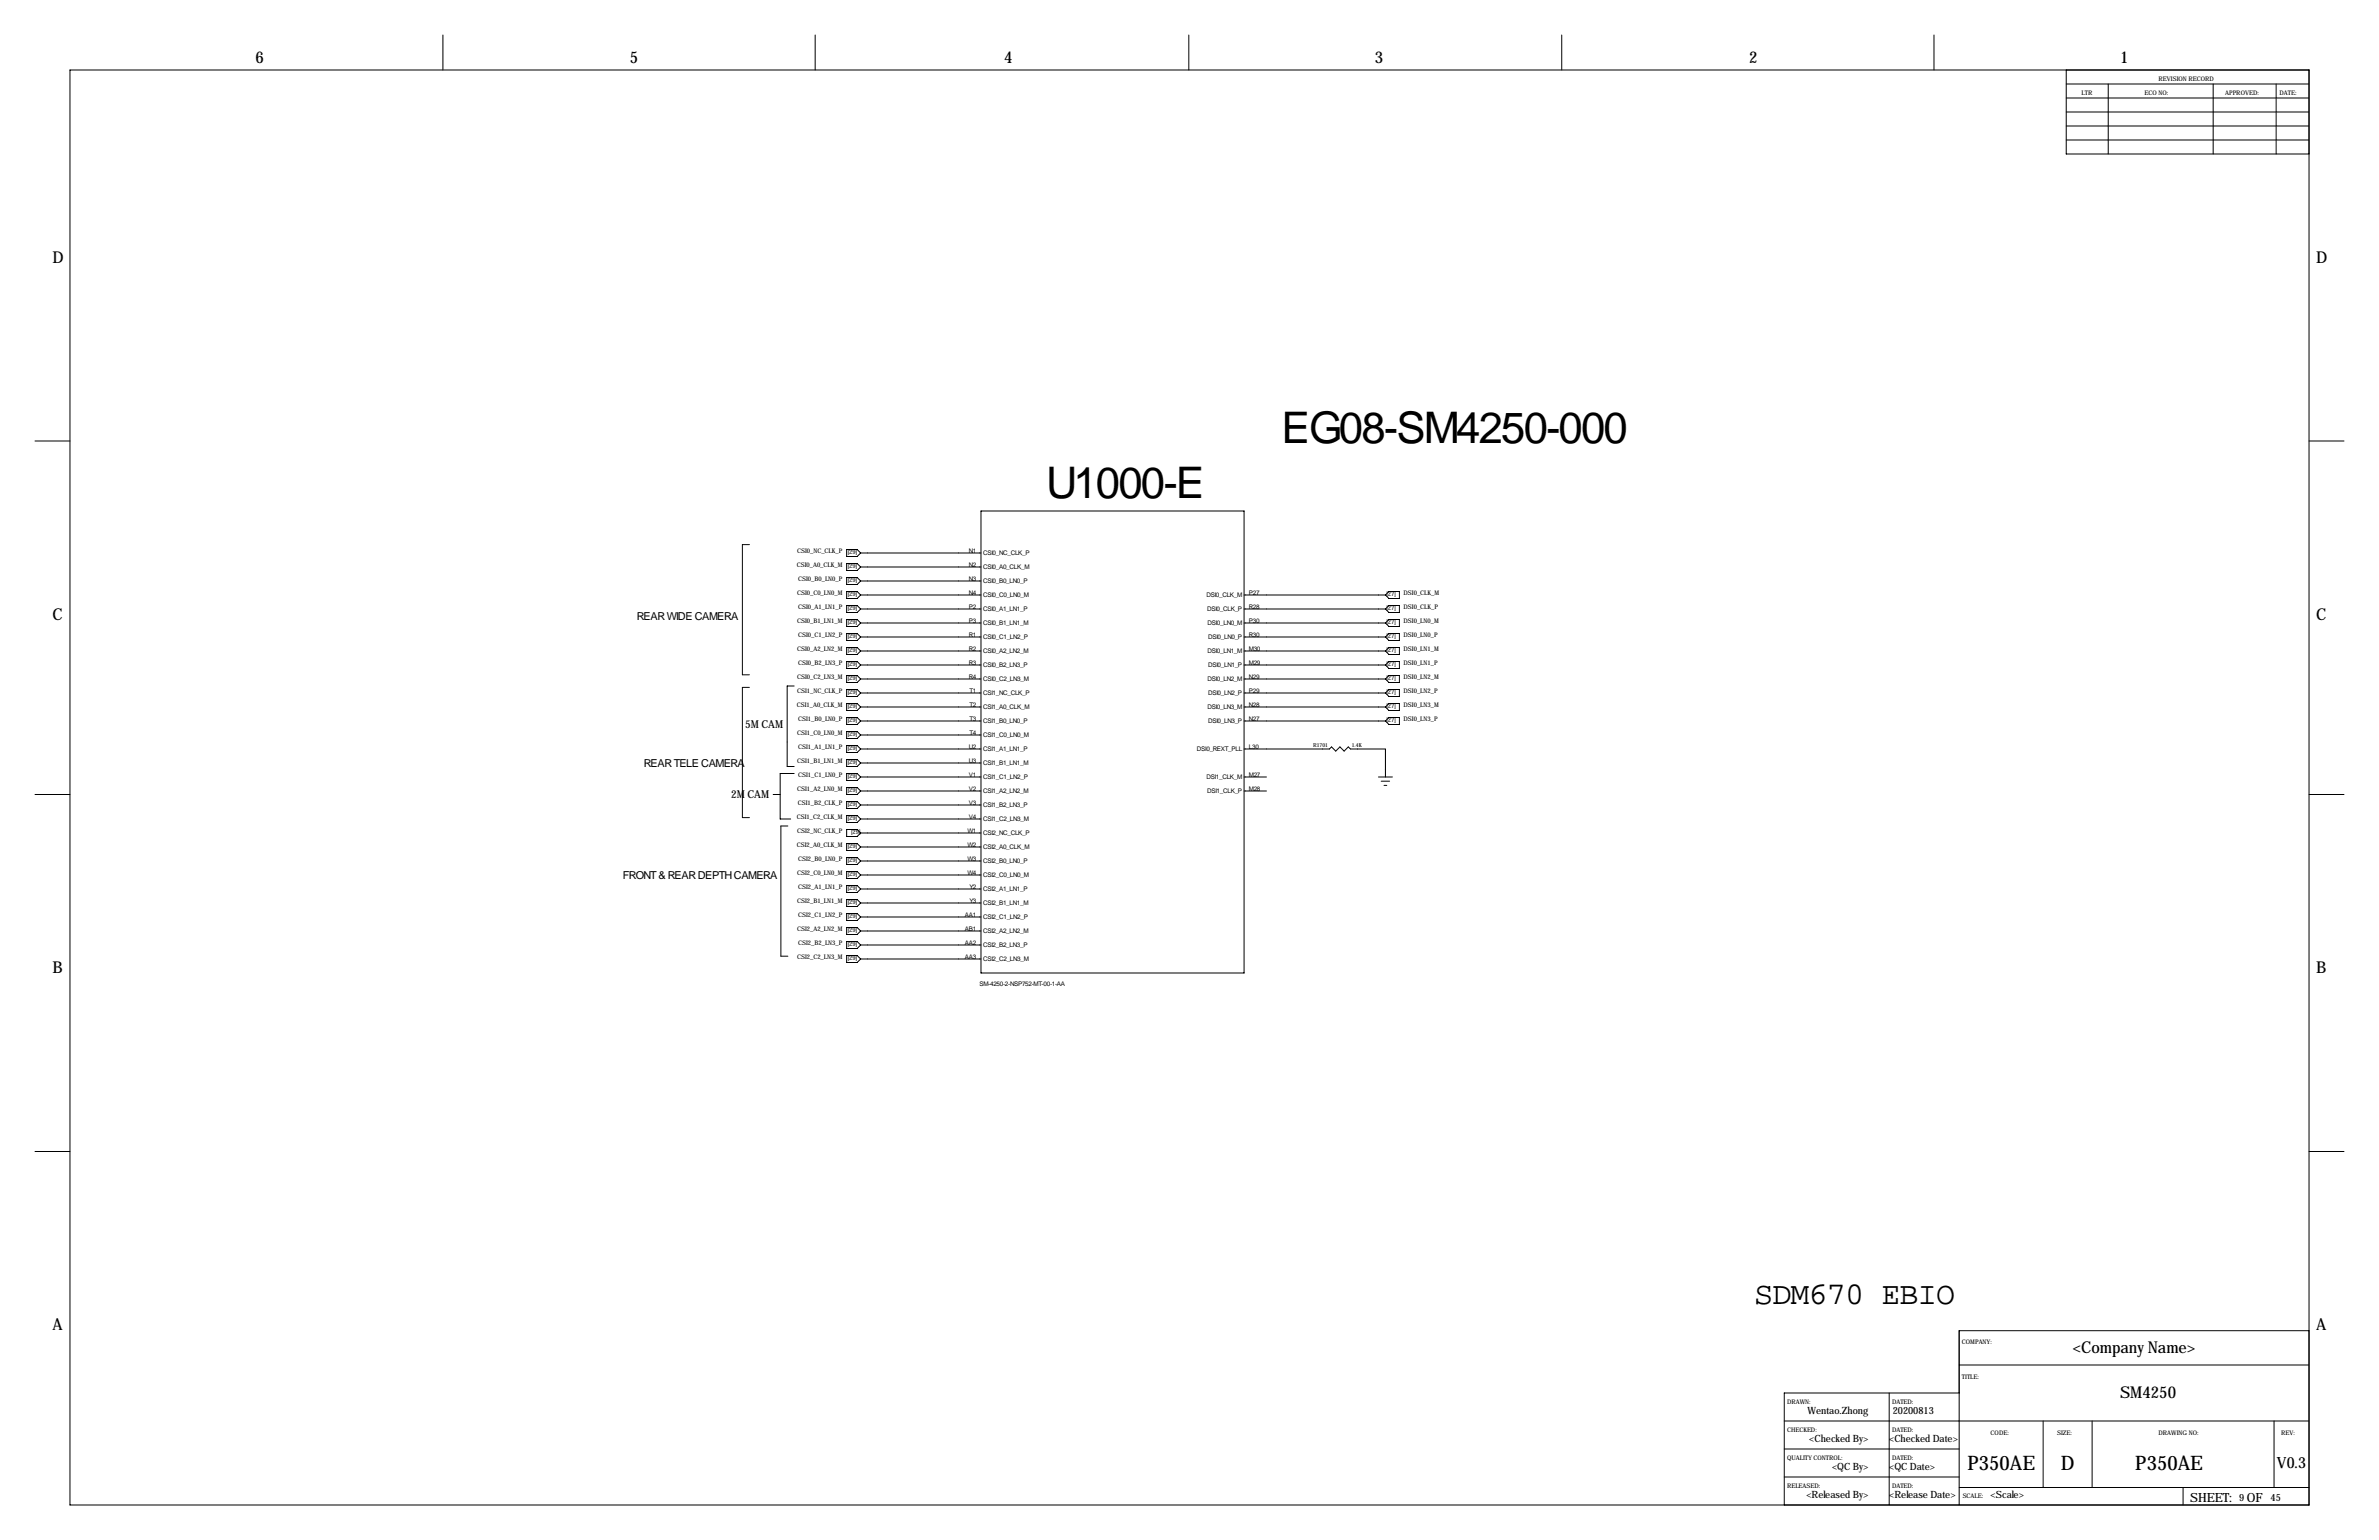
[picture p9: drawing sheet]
<svg xmlns="http://www.w3.org/2000/svg" width="864mm" height="559mm" viewBox="0 0 864 559" stroke-linecap="round" stroke-linejoin="round" font-family="sans-serif">
<defs><g id="words">
<g font-size="15.8">
<text x="465.2" y="160.6">EG08-SM4250-000</text>
<text x="379.7" y="180.8">U1000-E</text>
</g>
<text font-size="11.5" x="636.8" y="473.2">SDM670 EBIO</text>
<g font-size="7.3">
<text x="714.2" y="533.3">P350AE</text>
<text x="748.1" y="533.3">D</text>
<text x="775.1" y="533.3">P350AE</text>
</g>
<g font-size="5.9">
<text x="92.7" y="22.9">6</text>
<text x="228.6" y="22.9">5</text>
<text x="364.5" y="22.9">4</text>
<text x="499.1" y="22.9">3</text>
<text x="635" y="22.9">2</text>
<text x="769.6" y="22.9">1</text>
<text x="19" y="95.2">D</text>
<text x="840.7" y="95.2">D</text>
<text x="19" y="224.8">C</text>
<text x="840.7" y="224.8">C</text>
<text x="19" y="353.1">B</text>
<text x="840.7" y="353.1">B</text>
<text x="19" y="482.6">A</text>
<text x="840.7" y="482.6">A</text>
<text x="752.5" y="490.9">&lt;Company Name&gt;</text>
<text x="769.6" y="507.4">SM4250</text>
</g>
<text font-size="5.6" x="826.6" y="532.7">V0.3</text>
<g font-size="4.6">
<text x="795" y="544.8">SHEET:</text>
<text x="815.6" y="544.8">OF</text>
</g>
<g font-size="4">
<text x="231.1" y="224.8">REAR WIDE CAMERA</text>
<text x="270.5" y="264.2">5M CAM</text>
<text x="233.7" y="278.1">REAR TELE CAMERA</text>
<text x="265.4" y="289.6">2M CAM</text>
<text x="226.1" y="318.8">FRONT &amp; REAR DEPTH CAMERA</text>
</g>
<g font-size="3.6">
<text x="656.1" y="513">Wentao.Zhong</text>
<text x="687.1" y="513">20200813</text>
<text x="656.8" y="523.2">&lt;Checked By&gt;</text>
<text x="685.8" y="523.2">&lt;Checked Date&gt;</text>
<text x="665.1" y="533.3">&lt;QC By&gt;</text>
<text x="685.8" y="533.3">&lt;QC Date&gt;</text>
<text x="655.7" y="543.5">&lt;Released By&gt;</text>
<text x="685.8" y="543.5">&lt;Release Date&gt;</text>
<text x="722.6" y="543.5">&lt;Scale&gt;</text>
<text x="812.8" y="544.8">9</text>
<text x="824.2" y="544.8">45</text>
</g>
<g font-size="2.3">
<text x="783.6" y="29.2">REVISION RECORD</text>
<text x="755.6" y="34.3">LTR</text>
<text x="778.5" y="34.3">ECO NO:</text>
<text x="807.7" y="34.3">APPROVED:</text>
<text x="827.5" y="34.3">DATE:</text>
<text x="289.3" y="200.7">CSI0_NC_CLK_P</text>
<text x="307.7" y="200.9">[29]</text>
<text x="351.7" y="200.7">N1</text>
<text x="356.9" y="201.4">CSI0_NC_CLK_P</text>
<text x="289.2" y="205.7">CSI0_A0_CLK_M</text>
<text x="307.7" y="206">[29]</text>
<text x="351.7" y="205.7">N2</text>
<text x="356.9" y="206.5">CSI0_A0_CLK_M</text>
<text x="289.3" y="215.9">CSI0_C0_LN0_M</text>
<text x="289.7" y="210.8">CSI0_B0_LN0_P</text>
<text x="307.7" y="211.1">[29]</text>
<text x="351.7" y="210.8">N3</text>
<text x="351.7" y="215.9">N4</text>
<text x="356.9" y="211.6">CSI0_B0_LN0_P</text>
<text x="453.4" y="215.9">P27</text>
<text x="509.5" y="215.9">DSI0_CLK_M</text>
<text x="289.7" y="221">CSI0_A1_LN1_P</text>
<text x="307.7" y="216.2">[29]</text>
<text x="307.7" y="221.2">[29]</text>
<text x="351.7" y="221">P2</text>
<text x="356.9" y="216.7">CSI0_C0_LN0_M</text>
<text x="356.9" y="221.7">CSI0_A1_LN1_P</text>
<text x="437.9" y="216.7">DSI0_CLK_M</text>
<text x="438.2" y="221.7">DSI0_CLK_P</text>
<text x="453.4" y="221">R28</text>
<text x="503.3" y="221.2">[27]</text>
<text x="503.3" y="216.2">[27]</text>
<text x="509.5" y="221">DSI0_CLK_P</text>
<text x="289.3" y="226.1">CSI0_B1_LN1_M</text>
<text x="307.7" y="226.3">[29]</text>
<text x="351.7" y="226.1">P3</text>
<text x="356.9" y="226.8">CSI0_B1_LN1_M</text>
<text x="438.3" y="226.8">DSI0_LN0_M</text>
<text x="453.4" y="226.1">P30</text>
<text x="503.3" y="226.3">[27]</text>
<text x="509.5" y="226.1">DSI0_LN0_M</text>
<text x="289.7" y="231.1">CSI0_C1_LN2_P</text>
<text x="307.7" y="231.4">[29]</text>
<text x="351.7" y="231.1">R1</text>
<text x="356.9" y="231.9">CSI0_C1_LN2_P</text>
<text x="438.6" y="231.9">DSI0_LN0_P</text>
<text x="453.4" y="231.1">R30</text>
<text x="503.3" y="231.4">[27]</text>
<text x="509.5" y="231.1">DSI0_LN0_P</text>
<text x="289.3" y="236.2">CSI0_A2_LN2_M</text>
<text x="307.7" y="236.5">[29]</text>
<text x="351.7" y="236.2">R2</text>
<text x="356.9" y="237">CSI0_A2_LN2_M</text>
<text x="438.3" y="237">DSI0_LN1_M</text>
<text x="453.4" y="236.2">M30</text>
<text x="503.3" y="236.5">[27]</text>
<text x="509.5" y="236.2">DSI0_LN1_M</text>
<text x="289.7" y="241.3">CSI0_B2_LN3_P</text>
<text x="307.7" y="241.6">[29]</text>
<text x="351.7" y="241.3">R3</text>
<text x="356.9" y="242.1">CSI0_B2_LN3_P</text>
<text x="438.6" y="242.1">DSI0_LN1_P</text>
<text x="453.4" y="241.3">M29</text>
<text x="503.3" y="241.6">[27]</text>
<text x="509.5" y="241.3">DSI0_LN1_P</text>
<text x="289.3" y="246.4">CSI0_C2_LN3_M</text>
<text x="289.3" y="251.5">CSI1_NC_CLK_P</text>
<text x="307.7" y="246.6">[29]</text>
<text x="307.7" y="251.7">[29]</text>
<text x="351.7" y="246.4">R4</text>
<text x="352" y="251.5">T1</text>
<text x="356.9" y="247.1">CSI0_C2_LN3_M</text>
<text x="438.3" y="247.1">DSI0_LN2_M</text>
<text x="453.4" y="246.4">N29</text>
<text x="453.4" y="251.5">P29</text>
<text x="503.3" y="251.7">[27]</text>
<text x="503.3" y="246.6">[27]</text>
<text x="509.5" y="251.5">DSI0_LN2_P</text>
<text x="509.5" y="246.4">DSI0_LN2_M</text>
<text x="289.2" y="256.5">CSI1_A0_CLK_M</text>
<text x="307.7" y="256.8">[29]</text>
<text x="352" y="256.5">T2</text>
<text x="356.9" y="252.2">CSI1_NC_CLK_P</text>
<text x="356.9" y="257.3">CSI1_A0_CLK_M</text>
<text x="438.3" y="257.3">DSI0_LN3_M</text>
<text x="438.6" y="252.2">DSI0_LN2_P</text>
<text x="453.4" y="256.5">N28</text>
<text x="503.3" y="256.8">[27]</text>
<text x="509.5" y="256.5">DSI0_LN3_M</text>
<text x="289.7" y="261.6">CSI1_B0_LN0_P</text>
<text x="307.7" y="261.9">[29]</text>
<text x="352" y="261.6">T3</text>
<text x="356.9" y="262.4">CSI1_B0_LN0_P</text>
<text x="438.6" y="262.4">DSI0_LN3_P</text>
<text x="453.4" y="261.6">N27</text>
<text x="503.3" y="261.9">[27]</text>
<text x="509.5" y="261.6">DSI0_LN3_P</text>
<text x="289.3" y="266.7">CSI1_C0_LN0_M</text>
<text x="307.7" y="267">[29]</text>
<text x="352" y="266.7">T4</text>
<text x="356.9" y="267.5">CSI1_C0_LN0_M</text>
<text x="289.7" y="271.8">CSI1_A1_LN1_P</text>
<text x="307.7" y="272">[29]</text>
<text x="351.7" y="271.8">U2</text>
<text x="356.9" y="272.5">CSI1_A1_LN1_P</text>
<text x="434.5" y="272.5">DSI0_REXT_PLL</text>
<text x="453.4" y="271.8">L30</text>
<text x="289.3" y="276.9">CSI1_B1_LN1_M</text>
<text x="289.7" y="281.9">CSI1_C1_LN0_P</text>
<text x="307.7" y="277.1">[29]</text>
<text x="351.7" y="276.9">U3</text>
<text x="351.7" y="281.9">V1</text>
<text x="356.9" y="277.6">CSI1_B1_LN1_M</text>
<text x="453.4" y="281.9">M27</text>
<text x="289.3" y="287">CSI1_A2_LN0_M</text>
<text x="307.7" y="282.2">[29]</text>
<text x="307.7" y="287.3">[29]</text>
<text x="351.7" y="287">V2</text>
<text x="356.9" y="282.7">CSI1_C1_LN2_P</text>
<text x="356.9" y="287.8">CSI1_A2_LN2_M</text>
<text x="437.9" y="282.7">DSI1_CLK_M</text>
<text x="438.2" y="287.8">DSI1_CLK_P</text>
<text x="453.4" y="287">M28</text>
<text x="289.6" y="292.1">CSI1_B2_CLK_P</text>
<text x="307.7" y="292.4">[29]</text>
<text x="351.7" y="292.1">V3</text>
<text x="356.9" y="292.9">CSI1_B2_LN3_P</text>
<text x="289.2" y="297.2">CSI1_C2_CLK_M</text>
<text x="307.7" y="297.4">[29]</text>
<text x="351.7" y="297.2">V4</text>
<text x="356.9" y="297.9">CSI1_C2_LN3_M</text>
<text x="289.3" y="302.3">CSI2_NC_CLK_P</text>
<text x="309" y="302.5">[29]</text>
<text x="351.2" y="302.3">W1</text>
<text x="356.9" y="303">CSI2_NC_CLK_P</text>
<text x="289.2" y="307.3">CSI2_A0_CLK_M</text>
<text x="307.7" y="307.6">[29]</text>
<text x="351.2" y="307.3">W2</text>
<text x="356.9" y="308.1">CSI2_A0_CLK_M</text>
<text x="289.3" y="317.5">CSI2_C0_LN0_M</text>
<text x="289.7" y="312.4">CSI2_B0_LN0_P</text>
<text x="307.7" y="312.7">[29]</text>
<text x="307.7" y="317.8">[29]</text>
<text x="351.2" y="312.4">W3</text>
<text x="351.2" y="317.5">W4</text>
<text x="356.9" y="313.2">CSI2_B0_LN0_P</text>
<text x="289.7" y="322.6">CSI2_A1_LN1_P</text>
<text x="307.7" y="322.8">[29]</text>
<text x="352" y="322.6">Y2</text>
<text x="356.9" y="318.3">CSI2_C0_LN0_M</text>
<text x="356.9" y="323.3">CSI2_A1_LN1_P</text>
<text x="289.3" y="327.7">CSI2_B1_LN1_M</text>
<text x="307.7" y="327.9">[29]</text>
<text x="352" y="327.7">Y3</text>
<text x="356.9" y="328.4">CSI2_B1_LN1_M</text>
<text x="289.7" y="332.7">CSI2_C1_LN2_P</text>
<text x="307.7" y="333">[29]</text>
<text x="350.2" y="332.7">AA1</text>
<text x="356.9" y="333.5">CSI2_C1_LN2_P</text>
<text x="289.3" y="337.8">CSI2_A2_LN2_M</text>
<text x="307.7" y="338.1">[29]</text>
<text x="350.2" y="337.8">AB1</text>
<text x="356.9" y="338.6">CSI2_A2_LN2_M</text>
<text x="289.3" y="348">CSI2_C2_LN3_M</text>
<text x="289.7" y="342.9">CSI2_B2_LN3_P</text>
<text x="307.7" y="343.2">[29]</text>
<text x="350.2" y="342.9">AA2</text>
<text x="350.2" y="348">AA3</text>
<text x="356.9" y="343.7">CSI2_B2_LN3_P</text>
<text x="307.7" y="348.2">[29]</text>
<text x="356.9" y="348.7">CSI2_C2_LN3_M</text>
<text x="355.6" y="357.6">SM-4250-2-NSP752-MT-00-1-AA</text>
<text x="712.2" y="487.7">COMPANY:</text>
<text x="712.2" y="500.4">TITLE:</text>
<text x="648.7" y="509.3">DRAWN:</text>
<text x="686.8" y="509.3">DATED:</text>
<text x="648.7" y="519.4">CHECKED:</text>
<text x="686.8" y="519.4">DATED:</text>
<text x="722.6" y="520.7">CODE:</text>
<text x="746.8" y="520.7">SIZE:</text>
<text x="783.6" y="520.7">DRAWING NO:</text>
<text x="828" y="520.7">REV:</text>
<text x="648.7" y="529.6">QUALITY CONTROL:</text>
<text x="686.8" y="529.6">DATED:</text>
<text x="648.7" y="539.8">RELEASED:</text>
<text x="686.8" y="539.8">DATED:</text>
<text x="712.5" y="543.6">SCALE:</text>
</g>
<g font-size="2">
<text x="476.7" y="271.2">R1701</text>
<text x="490.7" y="271.2">1.4K</text>
</g>
</g></defs>
<g fill="none" stroke="#000" stroke-width=".36">
<path d="M160.8 12.7v12.7M295.9 12.7v12.7M431.5 12.7v12.7M566.9 12.7v12.7M702.1 12.7v12.7M25.4 25.4h812.8v520.7h-812.8zM750.1 25.4v30.5h88.1M750.1 35.6h88.1M750.1 30.5h88.1M765.3 30.5v25.4M803.4 30.5v25.4M826.3 30.5v25.4"/>
<path d="M750.1 50.8h88.1M750.1 45.7h88.1M750.1 40.6h88.1M12.7 160h12.7M838.2 160h12.7M272 197.6h-2.5v47.3h2.5M307.3 199.4h3.8l1.3 1.3-1.3 1.2h-3.8zM356.1 185.4h95.5v167.7h-95.5zM307.3 204.5h3.8l1.3 1.2-1.3 1.3h-3.8zM307.3 209.6h3.8l1.3 1.2-1.3 1.3h-3.8zM307.3 214.6h3.8l1.3 1.3-1.3 1.3h-3.8zM307.3 219.7h3.8l1.3 1.3-1.3 1.2h-3.8z"/>
<path d="M312.4 200.7h43.7M312.4 205.7h43.7M312.4 210.8h43.7M312.4 215.9h43.7M451.6 215.9h51.3M502.9 215.9l1.3-1.3h3.8v2.6h-3.8zM504.2 219.7h3.8v2.5h-3.8l-1.3-1.2zM307.3 224.8h3.8l1.3 1.3-1.3 1.2h-3.8zM307.3 229.9h3.8l1.3 1.2-1.3 1.3h-3.8zM307.3 234.9h3.8l1.3 1.3-1.3 1.3h-3.8zM312.4 221h43.7M312.4 226.1h43.7"/>
<path d="M312.4 231.1h43.7M312.4 236.2h43.7M451.6 221h51.3M451.6 226.1h51.3M451.6 231.1h51.3M451.6 236.2h51.3M502.9 236.2l1.3-1.3h3.8v2.6h-3.8zM504.2 224.8h3.8v2.5h-3.8l-1.3-1.2zM504.2 229.9h3.8v2.5h-3.8l-1.3-1.3zM272 249.4h-2.5v47.3h2.5M288.3 248.9h-2.5v29.2h2.5M307.3 240h3.8l1.3 1.3-1.3 1.3h-3.8z"/>
<path d="M307.3 245.1h3.8l1.3 1.3-1.3 1.2h-3.8zM307.3 250.2h3.8l1.3 1.3-1.3 1.2h-3.8zM307.3 255.3h3.8l1.3 1.2-1.3 1.3h-3.8zM312.4 241.3h43.7M312.4 246.4h43.7M312.4 251.5h43.7M312.4 256.5h43.7M451.6 241.3h51.3M451.6 246.4h51.3M451.6 251.5h51.3M451.6 256.5h51.3M504.2 250.2h3.8v2.5h-3.8l-1.3-1.2z"/>
<path d="M504.2 240h3.8v2.6h-3.8l-1.3-1.3zM504.2 245.1h3.8v2.5h-3.8l-1.3-1.2zM504.2 255.3h3.8v2.5h-3.8l-1.3-1.3zM307.3 275.6h3.8l1.3 1.3-1.3 1.2h-3.8zM307.3 260.3h3.8l1.3 1.3-1.3 1.3h-3.8zM307.3 265.4h3.8l1.3 1.3-1.3 1.3h-3.8zM307.3 270.5h3.8l1.3 1.3-1.3 1.2h-3.8zM312.4 271.8h43.7M312.4 261.6h43.7M312.4 266.7h43.7M312.4 276.9h43.7M451.6 271.8h31l.8-.8 1.5 1.5 1.5-1.5 1.5 1.5 1.6-1.5 .7 .8h12.7v10.1"/>
<path d="M451.6 261.6h51.3M504.2 260.3h3.8v2.6h-3.8l-1.3-1.3zM12.7 288.3h12.7M280.7 288.3h2.5M286 299.7h-2.5v47.3h2.5M288.3 280.7h-5.1v16.5h3.8M307.3 285.8h3.8l1.3 1.2-1.3 1.3h-3.8zM307.3 280.7h3.8l1.3 1.2-1.3 1.3h-3.8zM307.3 290.8h3.8l1.3 1.3-1.3 1.3h-3.8zM307.3 295.9h3.8l1.3 1.3-1.3 1.2h-3.8zM312.4 297.2h43.7M312.4 281.9h43.7"/>
<path d="M312.4 287h43.7M312.4 292.1h43.7M451.6 281.9h8.1M451.6 287h8.1M500.4 281.9h5.1M501.4 283.5h3M502.4 285h1M838.2 288.3h12.7M307.3 301h3.8l1.3 1.3-1.3 1.2h-3.8zM307.3 306.1h3.8l1.3 1.2-1.3 1.3h-3.8zM307.3 311.1h3.8l1.3 1.3-1.3 1.3h-3.8zM307.3 316.2h3.8l1.3 1.3-1.3 1.3h-3.8z"/>
<path d="M312.4 302.3h43.7M312.4 307.3h43.7M312.4 312.4h43.7M312.4 317.5h43.7M307.3 321.3h3.8l1.3 1.3-1.3 1.2h-3.8zM307.3 326.4h3.8l1.3 1.3-1.3 1.2h-3.8zM307.3 331.5h3.8l1.3 1.2-1.3 1.3h-3.8zM307.3 336.5h3.8l1.3 1.3-1.3 1.3h-3.8zM312.4 322.6h43.7M312.4 327.7h43.7M312.4 332.7h43.7M312.4 337.8h43.7"/>
<path d="M307.3 341.6h3.8l1.3 1.3-1.3 1.3h-3.8zM307.3 346.7h3.8l1.3 1.3-1.3 1.2h-3.8zM312.4 342.9h43.7M312.4 348h43.7M12.7 417.8h12.7M838.2 417.8h12.7M711.2 495.3h127M838.2 482.9h-127v63.2M647.7 515.6h190.5M685.8 505.5v40.6M711.2 505.5h-63.5v40.6M741.7 515.6v24.2"/>
<path d="M759.5 515.6v24.2M825.5 515.6v24.2M647.7 535.9h63.5M647.7 525.8h63.5M711.2 539.8h127M792.5 539.8v6.3"/>
</g>
<use href="#words"/>
</svg>
